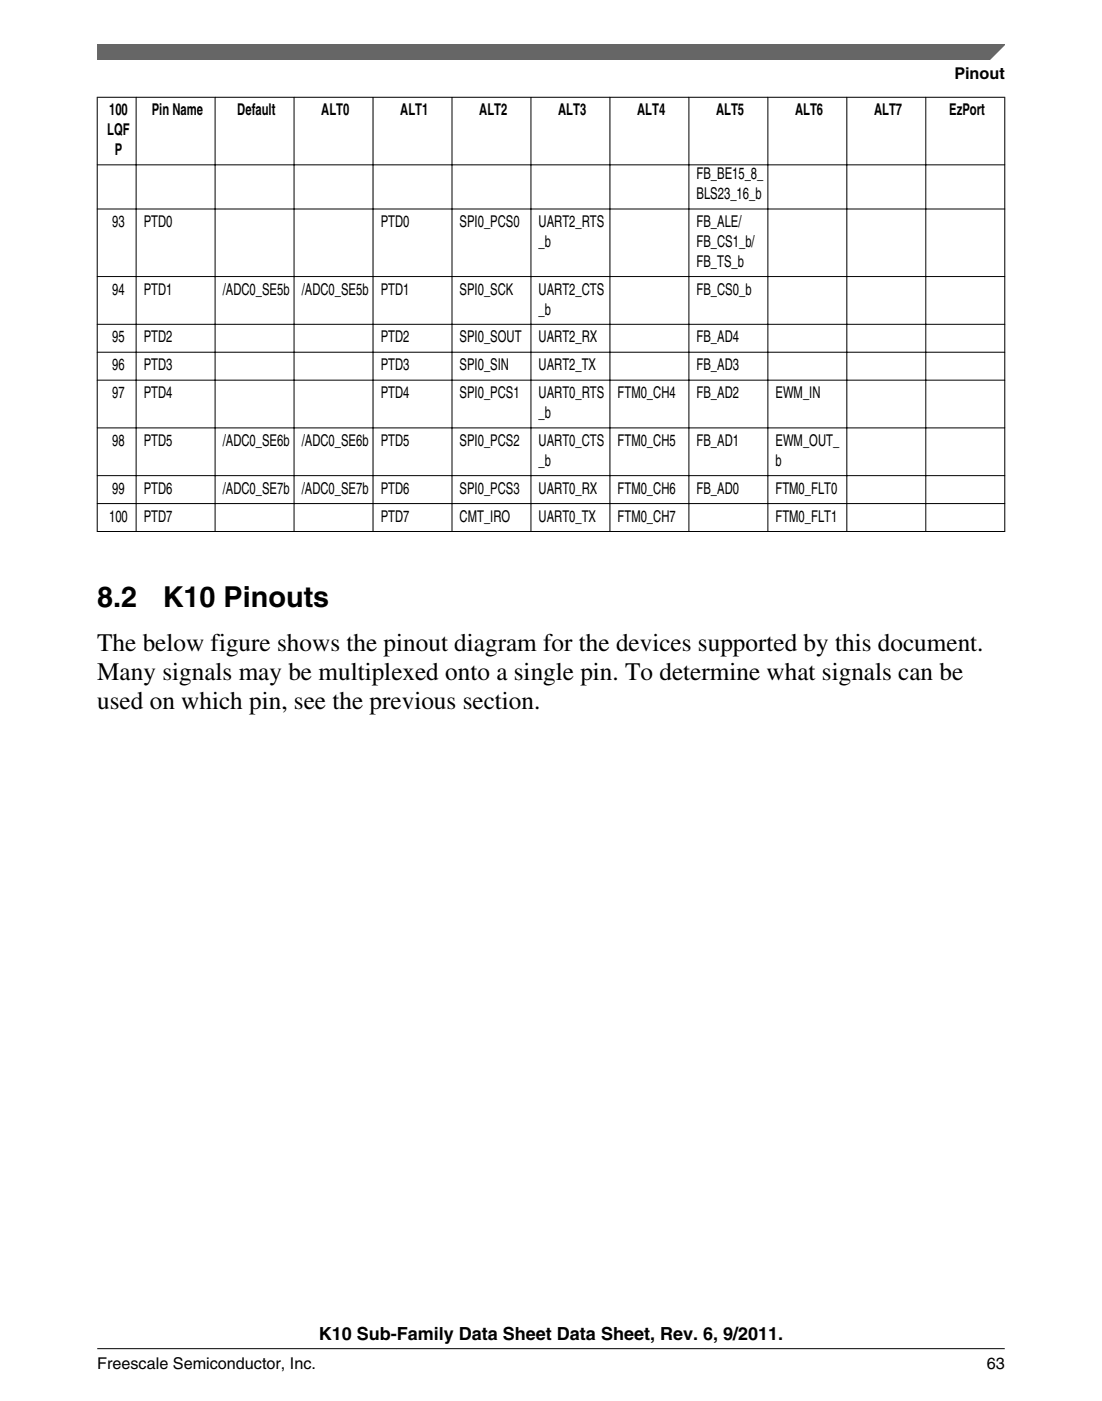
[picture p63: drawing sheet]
<svg xmlns="http://www.w3.org/2000/svg" width="216mm" height="274mm" viewBox="0 0 216 274" stroke-linecap="round" stroke-linejoin="round" font-family="sans-serif">
<defs><g id="words">
<g font-size="5.6">
<text x="19" y="118.8">8.2</text>
<text x="31.9" y="118.8">K10 Pinouts</text>
</g>
<g font-size="4.9">
<text x="19" y="127.4">The below figure shows the pinout diagram for the devices supported by this document.</text>
<text x="19" y="133.1">Many signals may be multiplexed onto a single pin. To determine what signals can be</text>
<text x="19" y="138.7">used on which pin, see the previous section.</text>
</g>
<text font-size="3.5" x="62.5" y="262.3">K10 Sub-Family Data Sheet Data Sheet, Rev. 6, 9/2011.</text>
<g font-size="3.2">
<text x="187" y="15.5">Pinout</text>
<text x="21.4" y="22.6">100</text>
<text x="29.7" y="22.6">Pin Name</text>
<text x="46.5" y="22.6">Default</text>
<text x="62.9" y="22.6">ALT0</text>
<text x="78.4" y="22.6">ALT1</text>
<text x="93.9" y="22.6">ALT2</text>
<text x="109.4" y="22.6">ALT3</text>
<text x="124.8" y="22.6">ALT4</text>
<text x="140.3" y="22.6">ALT5</text>
<text x="155.8" y="22.6">ALT6</text>
<text x="171.2" y="22.6">ALT7</text>
<text x="186" y="22.6">EzPort</text>
<text x="21" y="26.5">LQF</text>
<text x="22.5" y="30.4">P</text>
<text x="136.5" y="35.1">FB_BE15_8_</text>
<text x="136.5" y="39">BLS23_16_b</text>
<text x="22" y="44.5">93</text>
<text x="28.2" y="44.5">PTD0</text>
<text x="74.6" y="44.5">PTD0</text>
<text x="90.1" y="44.5">SPI0_PCS0</text>
<text x="105.5" y="44.5">UART2_RTS</text>
<text x="136.5" y="44.5">FB_ALE/</text>
<text x="105.5" y="48.4">_b</text>
<text x="136.5" y="48.4">FB_CS1_b/</text>
<text x="136.5" y="52.2">FB_TS_b</text>
<text x="22" y="57.7">94</text>
<text x="28.2" y="57.7">PTD1</text>
<text x="43.6" y="57.7">/ADC0_SE5b</text>
<text x="59.1" y="57.7">/ADC0_SE5b</text>
<text x="74.6" y="57.7">PTD1</text>
<text x="90.1" y="57.7">SPI0_SCK</text>
<text x="105.5" y="57.7">UART2_CTS</text>
<text x="136.5" y="57.7">FB_CS0_b</text>
<text x="105.5" y="61.6">_b</text>
<text x="22" y="67.1">95</text>
<text x="28.2" y="67.1">PTD2</text>
<text x="74.6" y="67.1">PTD2</text>
<text x="90.1" y="67.1">SPI0_SOUT</text>
<text x="105.5" y="67.1">UART2_RX</text>
<text x="136.5" y="67.1">FB_AD4</text>
<text x="22" y="72.5">96</text>
<text x="22" y="78">97</text>
<text x="28.2" y="72.5">PTD3</text>
<text x="28.2" y="78">PTD4</text>
<text x="74.6" y="72.5">PTD3</text>
<text x="74.6" y="78">PTD4</text>
<text x="90.1" y="72.5">SPI0_SIN</text>
<text x="90.1" y="78">SPI0_PCS1</text>
<text x="105.5" y="72.5">UART2_TX</text>
<text x="105.5" y="78">UART0_RTS</text>
<text x="121" y="78">FTM0_CH4</text>
<text x="136.5" y="72.5">FB_AD3</text>
<text x="136.5" y="78">FB_AD2</text>
<text x="151.9" y="78">EWM_IN</text>
<text x="105.5" y="81.9">_b</text>
<text x="22" y="87.3">98</text>
<text x="28.2" y="87.3">PTD5</text>
<text x="43.6" y="87.3">/ADC0_SE6b</text>
<text x="59.1" y="87.3">/ADC0_SE6b</text>
<text x="74.6" y="87.3">PTD5</text>
<text x="90.1" y="87.3">SPI0_PCS2</text>
<text x="105.5" y="87.3">UART0_CTS</text>
<text x="121" y="87.3">FTM0_CH5</text>
<text x="136.5" y="87.3">FB_AD1</text>
<text x="151.9" y="87.3">EWM_OUT_</text>
<text x="105.5" y="91.2">_b</text>
<text x="151.9" y="91.2">b</text>
<text x="22" y="96.7">99</text>
<text x="28.2" y="96.7">PTD6</text>
<text x="43.6" y="96.7">/ADC0_SE7b</text>
<text x="59.1" y="96.7">/ADC0_SE7b</text>
<text x="74.6" y="96.7">PTD6</text>
<text x="90.1" y="96.7">SPI0_PCS3</text>
<text x="105.5" y="96.7">UART0_RX</text>
<text x="121" y="96.7">FTM0_CH6</text>
<text x="136.5" y="96.7">FB_AD0</text>
<text x="151.9" y="96.7">FTM0_FLT0</text>
<text x="21.4" y="102.2">100</text>
<text x="28.2" y="102.2">PTD7</text>
<text x="74.6" y="102.2">PTD7</text>
<text x="90.1" y="102.2">CMT_IRO</text>
<text x="105.5" y="102.2">UART0_TX</text>
<text x="121" y="102.2">FTM0_CH7</text>
<text x="151.9" y="102.2">FTM0_FLT1</text>
<text x="19" y="268">Freescale Semiconductor, Inc.</text>
<text x="193.3" y="268">63</text>
</g>
</g></defs>
<g fill="none" stroke="#000" stroke-width=".2">
<path d="M19 19h177.9M19 19v85.2M26.7 19v85.2M42.1 19v85.2M57.6 19v85.2M73.1 19v85.2M88.6 19v85.2M104 19v85.2M119.5 19v85.2M135 19v85.2M150.4 19v85.2M165.9 19v85.2"/>
<path d="M181.4 19v85.2M196.8 19v85.2M19 32.3h177.9M19 40.9h177.9M19 54.2h177.9M19 63.5h177.9M19 69h177.9M19 74.4h177.9M19 83.8h177.9M19 93.1h177.9M19 98.6h177.9M19 104.1h177.9"/>
</g>
<path d="M19 8.7h177.8l-5.6 3h-172.2z" fill="#666"/>
<path d="M19 11.7v-3h177.8l-3 3" fill="none" stroke="#666" stroke-width=".28"/>
<path d="M19 264.1h177.8" fill="none" stroke="#000" stroke-width=".2"/>
<use href="#words"/>
</svg>
